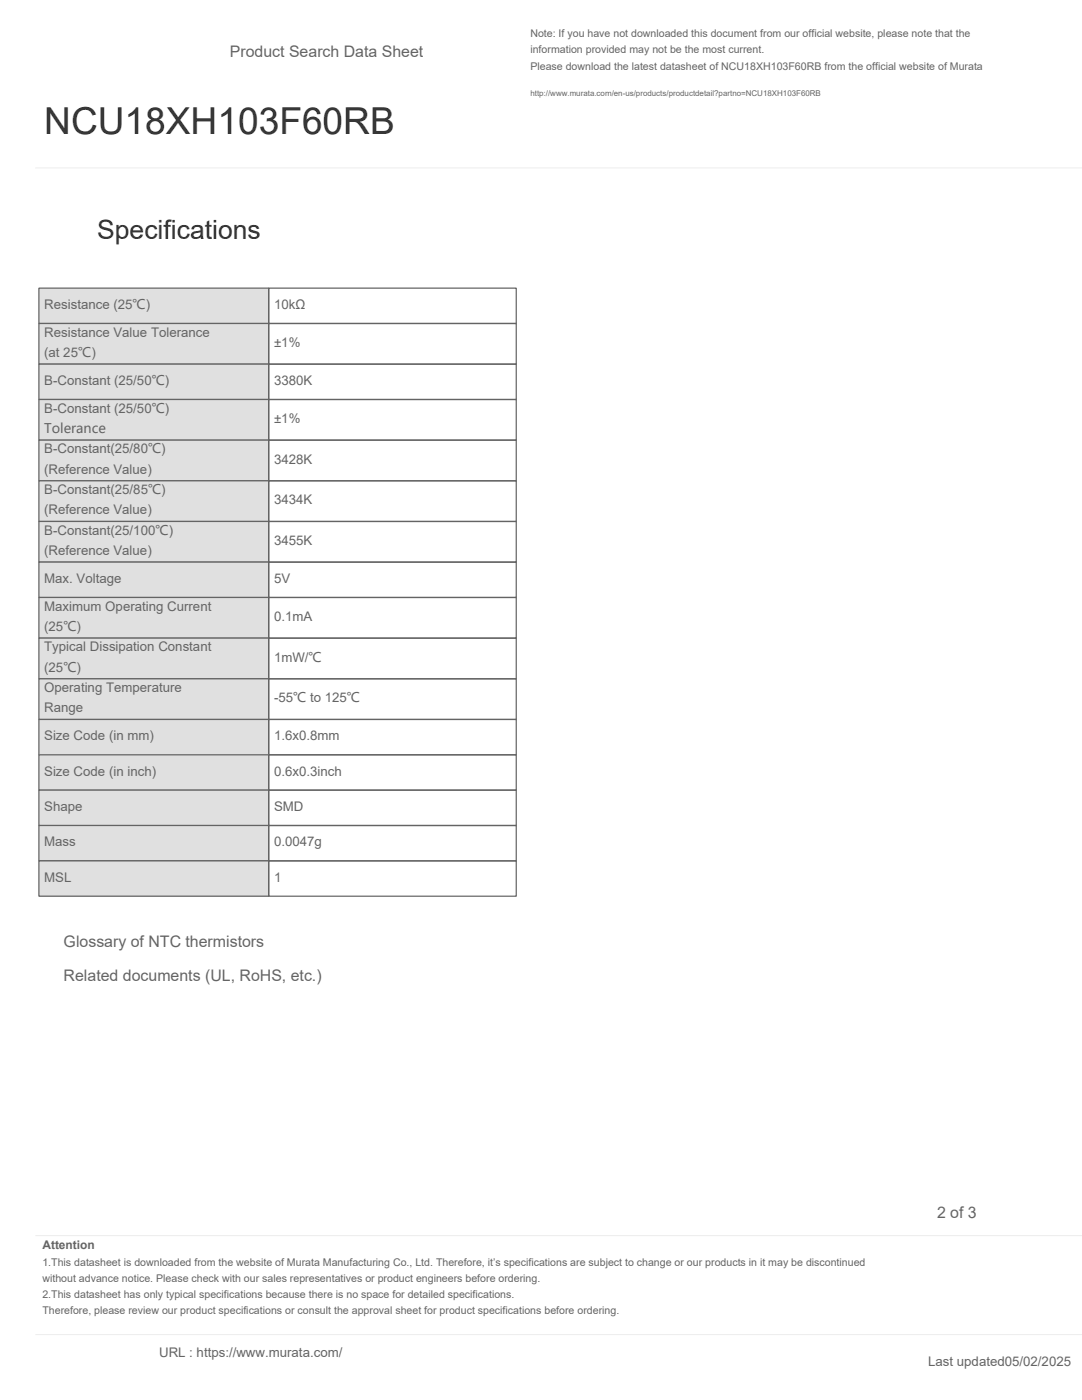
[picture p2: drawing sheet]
<svg xmlns="http://www.w3.org/2000/svg" width="216mm" height="279mm" viewBox="0 0 216 279" stroke-linecap="round" stroke-linejoin="round" font-family="sans-serif">
<defs><g id="words">
<text font-size="7.4" fill="#293036" x="8.8" y="26.8">NCU18XH103F60RB</text>
<text font-size="5.3" fill="#293036" x="19.4" y="47.6">Specifications</text>
<g font-size="3.2" fill="#5b6770">
<text x="45.9" y="11.3">Product Search Data Sheet</text>
<text x="12.7" y="189.1">Glossary of NTC thermistors</text>
<text x="12.7" y="195.8">Related documents (UL, RoHS, etc.)</text>
<text x="187" y="243.1">2 of 3</text>
</g>
<g font-size="2.6" fill="#5b6770">
<text x="8.8" y="61.6">Resistance (25℃)</text>
<text x="54.7" y="61.6">10kΩ</text>
<text x="8.8" y="67.2">Resistance Value Tolerance</text>
<text x="8.8" y="71.3">(at 25℃)</text>
<text x="54.7" y="69.2">±1%</text>
<text x="8.8" y="76.8">B-Constant (25/50℃)</text>
<text x="54.7" y="76.8">3380K</text>
<text x="8.8" y="82.4">B-Constant (25/50℃)</text>
<text x="8.8" y="86.4">Tolerance</text>
<text x="54.7" y="84.4">±1%</text>
<text x="8.8" y="90.5">B-Constant(25/80℃)</text>
<text x="8.8" y="94.5">(Reference Value)</text>
<text x="54.7" y="92.5">3428K</text>
<text x="8.8" y="98.6">B-Constant(25/85℃)</text>
<text x="54.7" y="100.6">3434K</text>
<text x="8.8" y="102.7">(Reference Value)</text>
<text x="8.8" y="106.7">B-Constant(25/100℃)</text>
<text x="8.8" y="110.8">(Reference Value)</text>
<text x="54.7" y="108.7">3455K</text>
<text x="8.8" y="116.3">Max. Voltage</text>
<text x="54.7" y="116.3">5V</text>
<text x="8.8" y="121.9">Maximum Operating Current</text>
<text x="8.8" y="125.9">(25℃)</text>
<text x="54.7" y="123.9">0.1mA</text>
<text x="8.8" y="130">Typical Dissipation Constant</text>
<text x="8.8" y="134.1">(25℃)</text>
<text x="54.7" y="132">1mW/℃</text>
<text x="8.8" y="138.1">Operating Temperature</text>
<text x="8.8" y="142.2">Range</text>
<text x="54.7" y="140.1">-55℃ to 125℃</text>
<text x="8.8" y="147.7">Size Code (in mm)</text>
<text x="54.7" y="147.7">1.6x0.8mm</text>
<text x="8.8" y="154.8">Size Code (in inch)</text>
<text x="54.7" y="154.8">0.6x0.3inch</text>
<text x="8.8" y="161.8">Shape</text>
<text x="54.7" y="161.8">SMD</text>
<text x="8.8" y="168.9">Mass</text>
<text x="54.7" y="168.9">0.0047g</text>
<text x="8.8" y="175.9">MSL</text>
<text x="54.7" y="175.9">1</text>
<text x="31.7" y="270.8">URL : https://www.murata.com/</text>
<text x="185.2" y="272.5">Last updated05/02/2025</text>
</g>
<text font-size="2.4" fill="#5b6770" x="8.5" y="249.3">Attention</text>
<g font-size="2.1" fill="#5b6770">
<text x="105.8" y="7.4">Note: If you have not downloaded this document from our official website, please note that the</text>
<text x="105.8" y="10.7">information provided may not be the most current.</text>
<text x="105.8" y="13.9">Please download the latest datasheet of NCU18XH103F60RB from the official website of Murata</text>
<text x="8.5" y="252.6">1.This datasheet is downloaded from the website of Murata Manufacturing Co., Ltd. Therefore, it’s specifications are subject to change or our products in it may be discontinued</text>
<text x="8.5" y="255.8">without advance notice. Please check with our sales representatives or product engineers before ordering.</text>
<text x="8.5" y="259.1">2.This datasheet has only typical specifications because there is no space for detailed specifications.</text>
<text x="8.5" y="262.3">Therefore, please review our product specifications or consult the approval sheet for product specifications before ordering.</text>
</g>
<text font-size="1.6" fill="#5b6770" x="105.8" y="19.2">http://www.murata.com/en-us/products/productdetail?partno=NCU18XH103F60RB</text>
</g></defs>
<path d="M7.1 33.5h208.8M7.1 246.6h208.8M7.1 266.3h208.8" fill="none" stroke="#ececec" stroke-width=".2"/>
<path d="M7.8 57.5h45.8v7.1h-45.8z" fill-rule="evenodd" fill="#dce1e5"/>
<path d="M7.8 57.5h45.8v7.1h-45.8zM53.6 57.5h49.4v7.1h-49.4z" fill="none" stroke="#5b6770" stroke-width=".25"/>
<path d="M7.8 64.6h45.8v8.1h-45.8z" fill-rule="evenodd" fill="#dce1e5"/>
<path d="M7.8 64.6h45.8v8.1h-45.8zM53.6 64.6h49.4v8.1h-49.4z" fill="none" stroke="#5b6770" stroke-width=".25"/>
<path d="M7.8 72.7h45.8v7h-45.8z" fill-rule="evenodd" fill="#dce1e5"/>
<path d="M7.8 72.7h45.8v7h-45.8zM53.6 72.7h49.4v7h-49.4z" fill="none" stroke="#5b6770" stroke-width=".25"/>
<path d="M7.8 79.7h45.8v8.1h-45.8z" fill-rule="evenodd" fill="#dce1e5"/>
<path d="M7.8 79.7h45.8v8.1h-45.8zM53.6 79.7h49.4v8.1h-49.4z" fill="none" stroke="#5b6770" stroke-width=".25"/>
<path d="M7.8 87.8h45.8v8.2h-45.8z" fill-rule="evenodd" fill="#dce1e5"/>
<path d="M7.8 87.8h45.8v8.2h-45.8zM53.6 87.8h49.4v8.2h-49.4z" fill="none" stroke="#5b6770" stroke-width=".25"/>
<path d="M7.8 96h45.8v8.1h-45.8z" fill-rule="evenodd" fill="#dce1e5"/>
<path d="M7.8 96h45.8v8.1h-45.8zM53.6 96h49.4v8.1h-49.4z" fill="none" stroke="#5b6770" stroke-width=".25"/>
<path d="M7.8 104.1h45.8v8.1h-45.8z" fill-rule="evenodd" fill="#dce1e5"/>
<path d="M7.8 104.1h45.8v8.1h-45.8zM53.6 104.1h49.4v8.1h-49.4z" fill="none" stroke="#5b6770" stroke-width=".25"/>
<path d="M7.8 112.2h45.8v7h-45.8z" fill-rule="evenodd" fill="#dce1e5"/>
<path d="M7.8 112.2h45.8v7h-45.8zM53.6 112.2h49.4v7h-49.4z" fill="none" stroke="#5b6770" stroke-width=".25"/>
<path d="M7.8 119.2h45.8v8.2h-45.8z" fill-rule="evenodd" fill="#dce1e5"/>
<path d="M7.8 119.2h45.8v8.2h-45.8zM53.6 119.2h49.4v8.2h-49.4z" fill="none" stroke="#5b6770" stroke-width=".25"/>
<path d="M7.8 127.4h45.8v8.1h-45.8z" fill-rule="evenodd" fill="#dce1e5"/>
<path d="M7.8 127.4h45.8v8.1h-45.8zM53.6 127.4h49.4v8.1h-49.4z" fill="none" stroke="#5b6770" stroke-width=".25"/>
<path d="M7.8 135.5h45.8v8.1h-45.8z" fill-rule="evenodd" fill="#dce1e5"/>
<path d="M7.8 135.5h45.8v8.1h-45.8zM53.6 135.5h49.4v8.1h-49.4z" fill="none" stroke="#5b6770" stroke-width=".25"/>
<path d="M7.8 143.6h45.8v7h-45.8z" fill-rule="evenodd" fill="#dce1e5"/>
<path d="M7.8 143.6h45.8v7h-45.8zM53.6 143.6h49.4v7h-49.4z" fill="none" stroke="#5b6770" stroke-width=".25"/>
<path d="M7.8 150.6h45.8v7.1h-45.8z" fill-rule="evenodd" fill="#dce1e5"/>
<path d="M7.8 150.6h45.8v7.1h-45.8zM53.6 150.6h49.4v7.1h-49.4z" fill="none" stroke="#5b6770" stroke-width=".25"/>
<path d="M7.8 157.7h45.8v7h-45.8z" fill-rule="evenodd" fill="#dce1e5"/>
<path d="M7.8 157.7h45.8v7h-45.8zM53.6 157.7h49.4v7h-49.4z" fill="none" stroke="#5b6770" stroke-width=".25"/>
<path d="M7.8 164.7h45.8v7.1h-45.8z" fill-rule="evenodd" fill="#dce1e5"/>
<path d="M7.8 164.7h45.8v7.1h-45.8zM53.6 164.7h49.4v7.1h-49.4z" fill="none" stroke="#5b6770" stroke-width=".25"/>
<path d="M7.8 171.8h45.8v7.1h-45.8z" fill-rule="evenodd" fill="#dce1e5"/>
<path d="M7.8 171.8h45.8v7.1h-45.8zM53.6 171.8h49.4v7.1h-49.4z" fill="none" stroke="#5b6770" stroke-width=".25"/>
<use href="#words"/>
</svg>
